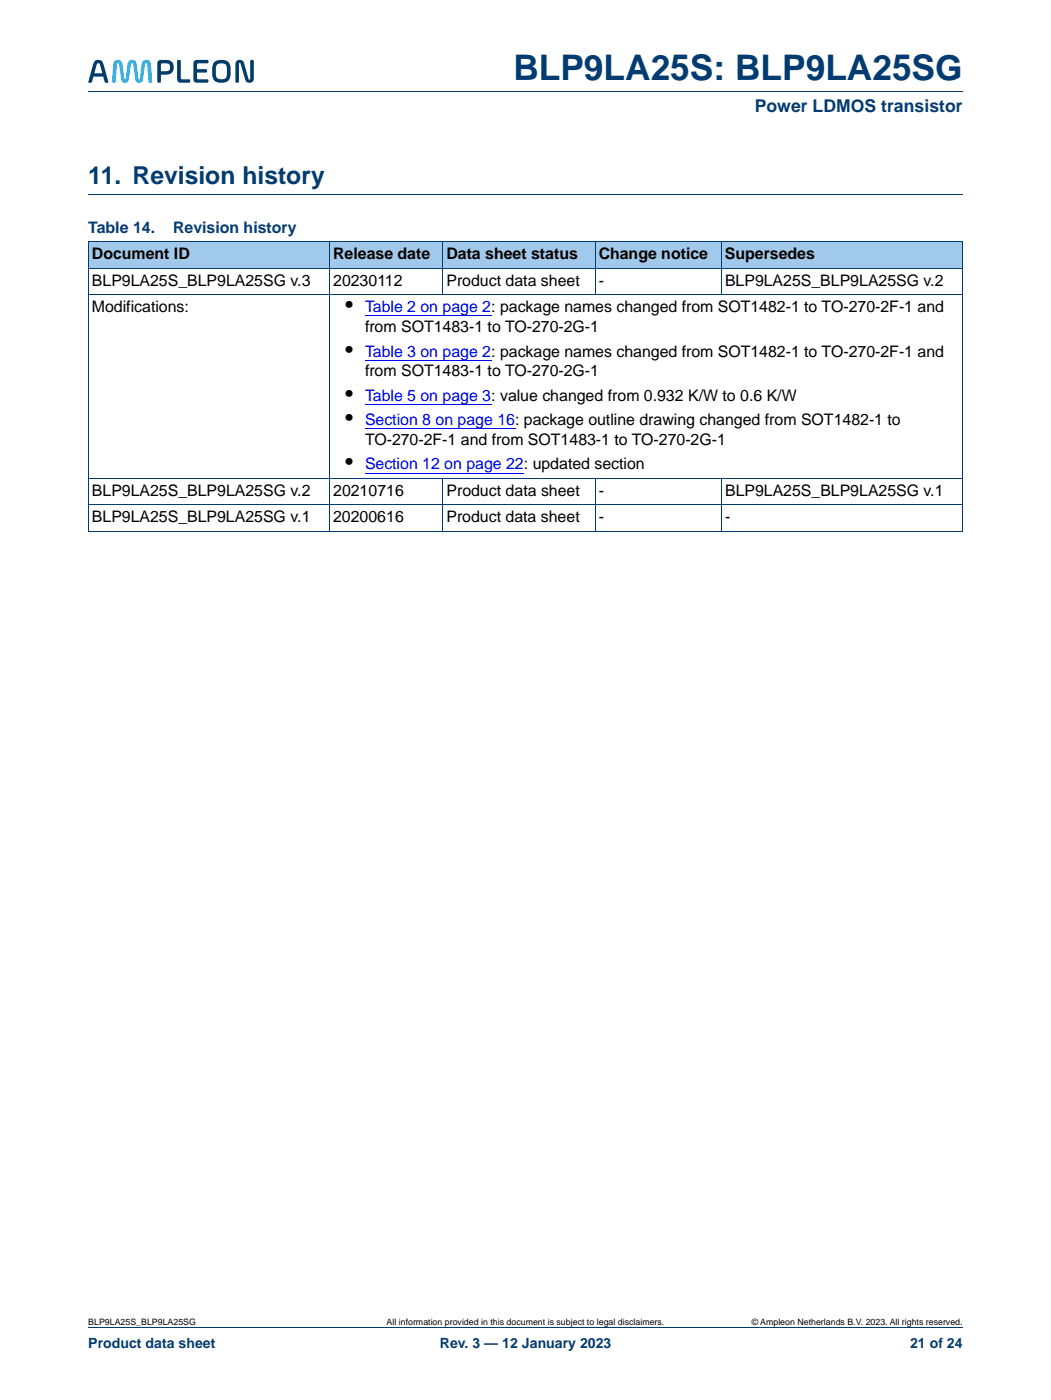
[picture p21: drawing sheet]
<svg xmlns="http://www.w3.org/2000/svg" width="210mm" height="280mm" viewBox="0 0 210 280" stroke-linecap="round" stroke-linejoin="round" font-family="sans-serif">
<defs><g id="words">
<text font-size="7" fill="#003c72" x="102.5" y="16">BLP9LA25S: BLP9LA25SG</text>
<text font-size="4.9" fill="#003c72" x="17.6" y="36.8">11. Revision history</text>
<g font-size="4.2">
<text x="69" y="62.4">•</text>
<text x="69" y="71.2">•</text>
<text x="69" y="80">•</text>
<text x="69" y="85">•</text>
<text x="69" y="93.8">•</text>
</g>
<text font-size="3.5" fill="#003c72" x="150.7" y="22.4">Power LDMOS transistor</text>
<g font-size="3.2" fill="#003c72">
<text x="17.6" y="46.5">Table 14.</text>
<text x="34.6" y="46.5">Revision history</text>
</g>
<g font-size="3.2">
<text x="18.4" y="51.8">Document ID</text>
<text x="66.5" y="51.8">Release date</text>
<text x="89.2" y="51.8">Data sheet status</text>
<text x="119.6" y="51.8">Change notice</text>
<text x="144.8" y="51.8">Supersedes</text>
<text x="18.4" y="57.1">BLP9LA25S_BLP9LA25SG v.3</text>
<text x="66.5" y="57.1">20230112</text>
<text x="89.2" y="57.1">Product data sheet</text>
<text x="119.6" y="57.1">-</text>
<text x="144.8" y="57.1">BLP9LA25S_BLP9LA25SG v.2</text>
<text x="18.4" y="62.4">Modifications:</text>
<text x="72.9" y="66.3">from SOT1483-1 to TO-270-2G-1</text>
<text x="72.9" y="75.1">from SOT1483-1 to TO-270-2G-1</text>
<text x="72.9" y="88.9">TO-270-2F-1 and from SOT1483-1 to TO-270-2G-1</text>
<text x="18.4" y="99.1">BLP9LA25S_BLP9LA25SG v.2</text>
<text x="66.5" y="99.1">20210716</text>
<text x="89.2" y="99.1">Product data sheet</text>
<text x="119.6" y="99.1">-</text>
<text x="144.8" y="99.1">BLP9LA25S_BLP9LA25SG v.1</text>
<text x="18.4" y="104.4">BLP9LA25S_BLP9LA25SG v.1</text>
<text x="66.5" y="104.4">20200616</text>
<text x="89.2" y="104.4">Product data sheet</text>
<text x="119.6" y="104.4">-</text>
<text x="144.8" y="104.4">-</text>
</g>
<g font-size="3.2" fill="#00f">
<text x="72.9" y="62.4">Table 2 on page 2: package names changed from SOT1482-1 to TO-270-2F-1 and</text>
<text x="72.9" y="71.2">Table 3 on page 2: package names changed from SOT1482-1 to TO-270-2F-1 and</text>
<text x="72.9" y="80">Table 5 on page 3: value changed from 0.932 K/W to 0.6 K/W</text>
<text x="72.9" y="85">Section 8 on page 16: package outline drawing changed from SOT1482-1 to</text>
<text x="72.9" y="93.8">Section 12 on page 22: updated section</text>
</g>
<g font-size="2.8" fill="#003c72">
<text x="17.6" y="269.3">Product data sheet</text>
<text x="87.8" y="269.3">Rev. 3 — 12 January 2023</text>
<text x="181.8" y="269.3">21 of 24</text>
</g>
<g font-size="1.8">
<text x="17.6" y="264.7">BLP9LA25S_BLP9LA25SG</text>
<text x="77.2" y="264.7">All information provided in this document is subject to legal disclaimers.</text>
<text x="150.1" y="264.7">© Ampleon Netherlands B.V. 2023. All rights reserved.</text>
</g>
</g></defs>
<path d="M17.6 18.3h174.7M17.6 265.3h174.7" fill="none" stroke="#003c72" stroke-width=".2"/>
<g fill="#003d6a">
<path d="M35.5 12l.6 .1v3.6l1.9 .3-.1 .5h-1.7a.68 .68 0 0 1-.8-.8v-3.4z"/>
<path d="M38.8 12.2l.6-.2h1.9l.3 .1-.1 .5-1.9 .1-.2 .1v1h1.8l.2 .4-.2 .3h-1.8v1.1l.2 .2 1.9 .1 .1 .5-.3 .1h-1.9a.68 .68 0 0 1-.8-.8v-2.9z"/>
<path d="M19.5 12.7l-.7 1.9h1.6l-.5-1.8-.1-.1zM18.9 12.2a1.11 1.11 0 0 1 1.2-.1 1.11 1.11 0 0 1 .7 1l.8 3.1v.3l-.6-.1-.4-1.1h-1.9l-.4 1.1-.6 .1v-.3l.8-3.1z"/>
<path d="M32.2 12.8l-.1 1.4h1.1a.79 .79 0 0 0 .8-.8 .79 .79 0 0 0-.8-.7zM31.6 12.2a2.92 2.92 0 0 1 2.9 .3 1.52 1.52 0 0 1 .1 1.6 1.52 1.52 0 0 1-1.4 .8h-1.1v1.5l-.4 .1-.3-.1v-3.6z"/>
<path d="M43.3 12.9a3.6 3.6 0 0 0 0 2.7 1.17 1.17 0 0 0 1.3 .2 1.17 1.17 0 0 0 .7-1.1 1.98 1.98 0 0 0-.4-1.9l-1.1-.1zM42.8 12.4a2.28 2.28 0 0 1 3 .3 4.3 4.3 0 0 1-.1 3.4 2.27 2.27 0 0 1-3.1-.3 4.3 4.3 0 0 1 .2-3.4z"/>
</g>
<path d="M22.9 12.2a.96 .96 0 0 1 1.1-.2 .96 .96 0 0 1 .5 1l.3 2.7 .2 .2 .1-.2 .4-2.7a.94 .94 0 0 1 .9-1 .94 .94 0 0 1 .9 1l.3 2.7 .2 .2 .1-.2 .4-2.7a.95 .95 0 0 1 .9-1 .95 .95 0 0 1 1 1l.2 3.4-.3 .1-.4-.1-.3-3.4-.2-.4-.3 .4-.3 2.8a.77 .77 0 0 1-.8 .7 .77 .77 0 0 1-.8-.7l-.4-2.8-.2-.4-.3 .4-.4 2.8a.77 .77 0 0 1-.7 .7 .77 .77 0 0 1-.8-.7l-.4-2.8-.2-.4-.3 .4-.2 3.4-.4 .1-.3-.1 .2-3.4z" fill="#00b6f1"/>
<path d="M47.2 12.2a.97 .97 0 0 1 1-.2 .97 .97 0 0 1 .6 .9l.8 2.9 .2 .1 .2-.1v-3.7l.4-.1 .3 .1v3.5a.9 .9 0 0 1-.9 .9 .9 .9 0 0 1-.9-.9l-.9-2.9-.1-.1-.2 .1v3.7l-.3 .1-.4-.1v-3.5z" fill="#003d6a"/>
<path d="M17.6 38.8h174.7" fill="none" stroke="#003c72" stroke-width=".2"/>
<g fill="#a0c9eb">
<path d="M17.6 48.3h48.2v5.3h-48.2z"/>
<path d="M65.8 48.3h22.7v5.3h-22.7z"/>
<path d="M88.5 48.3h30.4v5.3h-30.4z"/>
<path d="M118.9 48.3h25.2v5.3h-25.2z"/>
<path d="M144.1 48.3h48.2v5.3h-48.2z"/>
</g>
<path d="M72.9 63.1h25.2M72.9 71.9h25.2M72.9 80.8h25.2M72.9 85.7h30M72.9 94.5h31.7" fill="none" stroke="#00f" stroke-width=".2"/>
<g fill="none" stroke="#003c72" stroke-width=".2">
<path d="M17.6 53.6h174.7M17.6 58.9h174.7M65.8 48.3v57.9M88.5 48.3v10.6M118.9 48.3v10.6M144.1 48.3v10.6M17.6 95.6h174.7M88.5 95.5v10.7M118.9 95.5v10.7M144.1 95.5v10.7M17.6 100.9h174.7M17.6 106.2h174.7"/>
<path d="M17.6 106.1v-57.8h174.7v57.8"/>
</g>
<use href="#words"/>
</svg>
